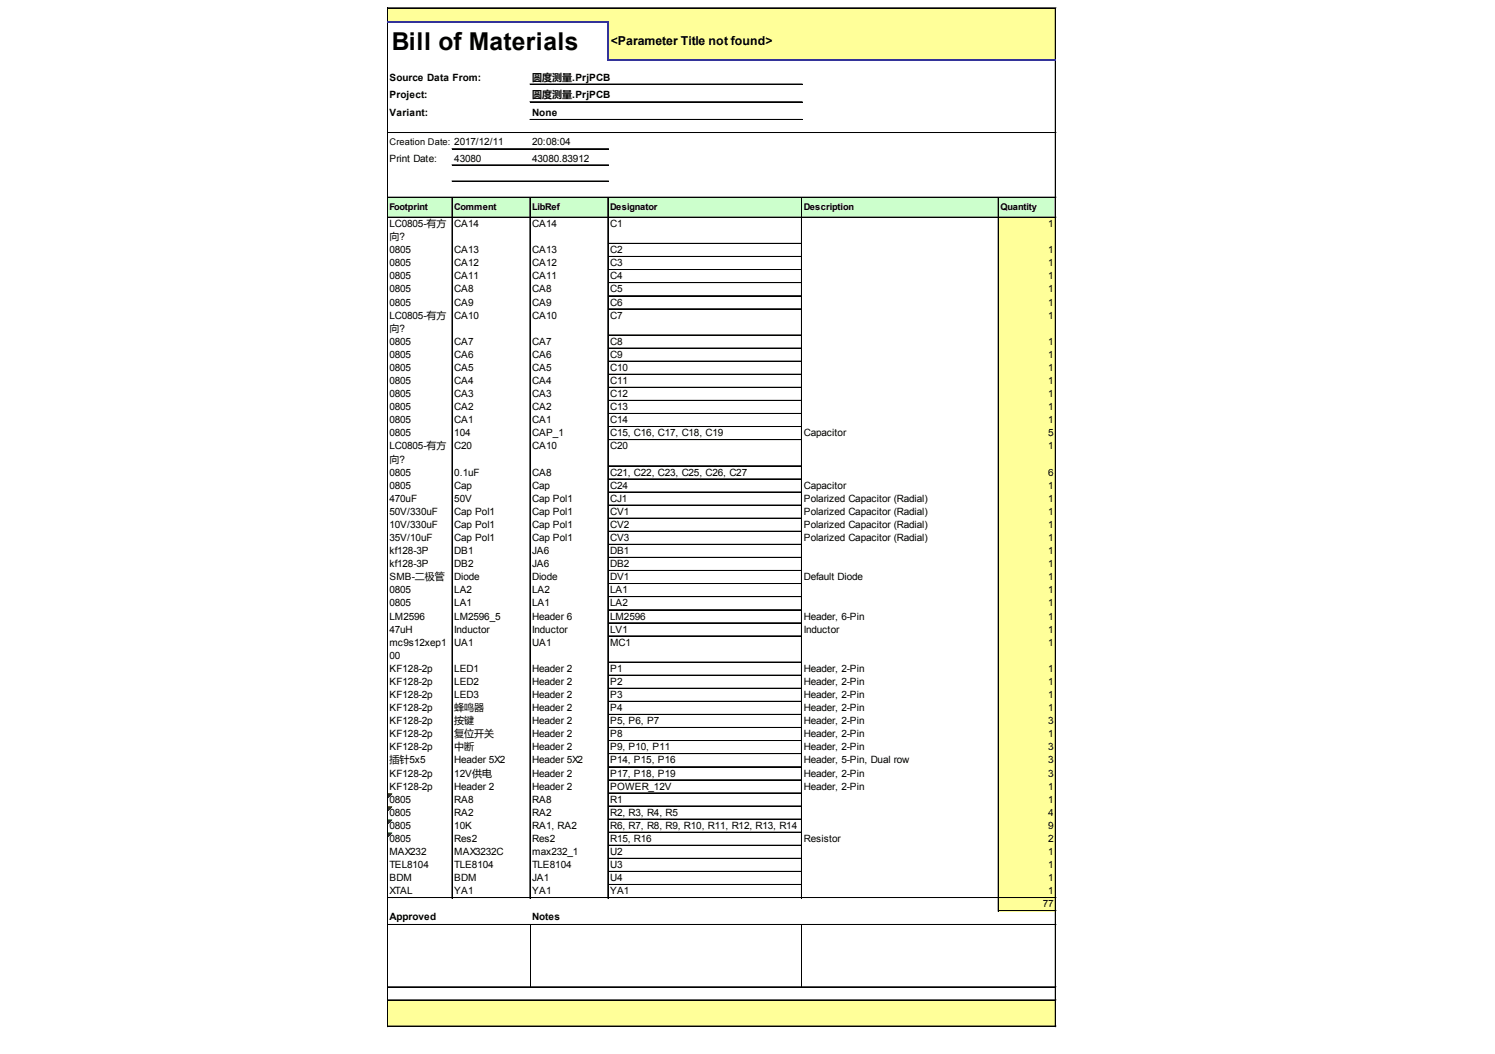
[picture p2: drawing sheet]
<svg xmlns="http://www.w3.org/2000/svg" width="287mm" height="202mm" viewBox="0 0 287 202" stroke-linecap="round" stroke-linejoin="round" font-family="sans-serif">
<defs><g id="words">
<text font-size="4.7" x="75.2" y="9.6">Bill of Materials</text>
<text font-size="2.4" x="117.2" y="8.7">&lt;Parameter Title not found&gt;</text>
<g font-size="1.9">
<text x="74.7" y="15.5">Source Data From:</text>
<text x="102.1" y="15.5">圆度测量.PrjPCB</text>
<text x="74.7" y="18.9">Project:</text>
<text x="74.7" y="22.3">Variant:</text>
<text x="102.1" y="18.9">圆度测量.PrjPCB</text>
<text x="102.1" y="22.3">None</text>
<text x="102.1" y="27.9">20:08:04</text>
<text x="74.7" y="31">Print Date:</text>
<text x="87.2" y="31">43080</text>
<text x="102.1" y="31">43080.83912</text>
<text x="74.7" y="43.5">LC0805-有方</text>
<text x="74.7" y="46">向?</text>
<text x="87.2" y="43.5">CA14</text>
<text x="102.1" y="43.5">CA14</text>
<text x="117.1" y="43.5">C1</text>
<text x="201.1" y="43.5">1</text>
<text x="74.7" y="48.6">0805</text>
<text x="74.7" y="51.1">0805</text>
<text x="74.7" y="53.6">0805</text>
<text x="87.2" y="48.6">CA13</text>
<text x="87.2" y="51.1">CA12</text>
<text x="87.2" y="53.6">CA11</text>
<text x="102.1" y="48.6">CA13</text>
<text x="102.1" y="51.1">CA12</text>
<text x="102.1" y="53.6">CA11</text>
<text x="117.1" y="48.6">C2</text>
<text x="117.1" y="51.1">C3</text>
<text x="117.1" y="53.6">C4</text>
<text x="201.1" y="48.6">1</text>
<text x="201.1" y="51.1">1</text>
<text x="201.1" y="53.6">1</text>
<text x="74.7" y="56.1">0805</text>
<text x="74.7" y="58.6">0805</text>
<text x="87.2" y="56.1">CA8</text>
<text x="87.2" y="58.6">CA9</text>
<text x="102.1" y="56.1">CA8</text>
<text x="102.1" y="58.6">CA9</text>
<text x="117.1" y="56.1">C5</text>
<text x="117.1" y="58.6">C6</text>
<text x="201.1" y="56.1">1</text>
<text x="201.1" y="58.6">1</text>
<text x="74.7" y="61.1">LC0805-有方</text>
<text x="74.7" y="63.6">向?</text>
<text x="87.2" y="61.1">CA10</text>
<text x="102.1" y="61.1">CA10</text>
<text x="117.1" y="61.1">C7</text>
<text x="201.1" y="61.1">1</text>
<text x="74.7" y="66.1">0805</text>
<text x="74.7" y="68.6">0805</text>
<text x="74.7" y="71.1">0805</text>
<text x="87.2" y="66.1">CA7</text>
<text x="87.2" y="68.6">CA6</text>
<text x="87.2" y="71.1">CA5</text>
<text x="102.1" y="66.1">CA7</text>
<text x="102.1" y="68.6">CA6</text>
<text x="102.1" y="71.1">CA5</text>
<text x="117.1" y="66.1">C8</text>
<text x="117.1" y="68.6">C9</text>
<text x="117.1" y="71.1">C10</text>
<text x="201.1" y="66.1">1</text>
<text x="201.1" y="68.6">1</text>
<text x="201.1" y="71.1">1</text>
<text x="74.7" y="73.6">0805</text>
<text x="74.7" y="76.2">0805</text>
<text x="87.2" y="73.6">CA4</text>
<text x="87.2" y="76.2">CA3</text>
<text x="102.1" y="73.6">CA4</text>
<text x="102.1" y="76.2">CA3</text>
<text x="117.1" y="73.6">C11</text>
<text x="117.1" y="76.2">C12</text>
<text x="201.1" y="73.6">1</text>
<text x="201.1" y="76.2">1</text>
<text x="74.7" y="78.7">0805</text>
<text x="74.7" y="81.2">0805</text>
<text x="74.7" y="83.7">0805</text>
<text x="87.2" y="78.7">CA2</text>
<text x="87.2" y="81.2">CA1</text>
<text x="87.2" y="83.7">104</text>
<text x="102.1" y="78.7">CA2</text>
<text x="102.1" y="81.2">CA1</text>
<text x="102.1" y="83.7">CAP_1</text>
<text x="117.1" y="78.7">C13</text>
<text x="117.1" y="81.2">C14</text>
<text x="117.1" y="83.7">C15, C16, C17, C18, C19</text>
<text x="154.2" y="83.7">Capacitor</text>
<text x="201.1" y="78.7">1</text>
<text x="201.1" y="81.2">1</text>
<text x="201.1" y="83.7">5</text>
<text x="74.7" y="86.2">LC0805-有方</text>
<text x="74.7" y="88.7">向?</text>
<text x="87.2" y="86.2">C20</text>
<text x="102.1" y="86.2">CA10</text>
<text x="117.1" y="86.2">C20</text>
<text x="201.1" y="86.2">1</text>
<text x="74.7" y="91.2">0805</text>
<text x="74.7" y="93.7">0805</text>
<text x="87.2" y="91.2">0.1uF</text>
<text x="87.2" y="93.7">Cap</text>
<text x="102.1" y="91.2">CA8</text>
<text x="102.1" y="93.7">Cap</text>
<text x="117.1" y="91.2">C21, C22, C23, C25, C26, C27</text>
<text x="117.1" y="93.7">C24</text>
<text x="154.2" y="93.7">Capacitor</text>
<text x="201.1" y="91.2">6</text>
<text x="201.1" y="93.7">1</text>
<text x="74.7" y="96.2">470uF</text>
<text x="74.7" y="98.7">50V/330uF</text>
<text x="74.7" y="101.2">10V/330uF</text>
<text x="87.2" y="96.2">50V</text>
<text x="87.2" y="98.7">Cap Pol1</text>
<text x="87.2" y="101.2">Cap Pol1</text>
<text x="102.1" y="96.2">Cap Pol1</text>
<text x="102.1" y="98.7">Cap Pol1</text>
<text x="102.1" y="101.2">Cap Pol1</text>
<text x="117.1" y="96.2">CJ1</text>
<text x="117.1" y="98.7">CV1</text>
<text x="117.1" y="101.2">CV2</text>
<text x="154.2" y="96.2">Polarized Capacitor (Radial)</text>
<text x="154.2" y="98.7">Polarized Capacitor (Radial)</text>
<text x="154.2" y="101.2">Polarized Capacitor (Radial)</text>
<text x="201.1" y="96.2">1</text>
<text x="201.1" y="98.7">1</text>
<text x="201.1" y="101.2">1</text>
<text x="74.7" y="103.8">35V/10uF</text>
<text x="74.7" y="106.3">kf128-3P</text>
<text x="87.2" y="103.8">Cap Pol1</text>
<text x="87.2" y="106.3">DB1</text>
<text x="102.1" y="103.8">Cap Pol1</text>
<text x="102.1" y="106.3">JA6</text>
<text x="117.1" y="103.8">CV3</text>
<text x="117.1" y="106.3">DB1</text>
<text x="154.2" y="103.8">Polarized Capacitor (Radial)</text>
<text x="201.1" y="103.8">1</text>
<text x="201.1" y="106.3">1</text>
<text x="74.7" y="108.8">kf128-3P</text>
<text x="74.7" y="111.3">SMB-二极管</text>
<text x="74.7" y="113.8">0805</text>
<text x="87.2" y="108.8">DB2</text>
<text x="87.2" y="111.3">Diode</text>
<text x="87.2" y="113.8">LA2</text>
<text x="102.1" y="108.8">JA6</text>
<text x="102.1" y="111.3">Diode</text>
<text x="102.1" y="113.8">LA2</text>
<text x="117.1" y="108.8">DB2</text>
<text x="117.1" y="111.3">DV1</text>
<text x="117.1" y="113.8">LA1</text>
<text x="154.2" y="111.3">Default Diode</text>
<text x="201.1" y="108.8">1</text>
<text x="201.1" y="111.3">1</text>
<text x="201.1" y="113.8">1</text>
<text x="74.7" y="116.3">0805</text>
<text x="74.7" y="118.8">LM2596</text>
<text x="87.2" y="116.3">LA1</text>
<text x="87.2" y="118.8">LM2596_5</text>
<text x="102.1" y="116.3">LA1</text>
<text x="102.1" y="118.8">Header 6</text>
<text x="117.1" y="116.3">LA2</text>
<text x="117.1" y="118.8">LM2596</text>
<text x="154.2" y="118.8">Header, 6-Pin</text>
<text x="201.1" y="116.3">1</text>
<text x="201.1" y="118.8">1</text>
<text x="74.7" y="121.3">47uH</text>
<text x="74.7" y="123.8">mc9s12xep1</text>
<text x="87.2" y="121.3">Inductor</text>
<text x="87.2" y="123.8">UA1</text>
<text x="102.1" y="121.3">Inductor</text>
<text x="102.1" y="123.8">UA1</text>
<text x="117.1" y="121.3">LV1</text>
<text x="117.1" y="123.8">MC1</text>
<text x="154.2" y="121.3">Inductor</text>
<text x="201.1" y="121.3">1</text>
<text x="201.1" y="123.8">1</text>
<text x="74.7" y="126.3">00</text>
<text x="74.7" y="128.9">KF128-2p</text>
<text x="74.7" y="131.4">KF128-2p</text>
<text x="87.2" y="128.9">LED1</text>
<text x="87.2" y="131.4">LED2</text>
<text x="102.1" y="128.9">Header 2</text>
<text x="102.1" y="131.4">Header 2</text>
<text x="117.1" y="128.9">P1</text>
<text x="117.1" y="131.4">P2</text>
<text x="154.2" y="128.9">Header, 2-Pin</text>
<text x="154.2" y="131.4">Header, 2-Pin</text>
<text x="201.1" y="128.9">1</text>
<text x="201.1" y="131.4">1</text>
<text x="74.7" y="133.9">KF128-2p</text>
<text x="74.7" y="136.4">KF128-2p</text>
<text x="87.2" y="133.9">LED3</text>
<text x="87.2" y="136.4">蜂鸣器</text>
<text x="102.1" y="133.9">Header 2</text>
<text x="102.1" y="136.4">Header 2</text>
<text x="117.1" y="133.9">P3</text>
<text x="117.1" y="136.4">P4</text>
<text x="154.2" y="133.9">Header, 2-Pin</text>
<text x="154.2" y="136.4">Header, 2-Pin</text>
<text x="201.1" y="133.9">1</text>
<text x="201.1" y="136.4">1</text>
<text x="74.7" y="138.9">KF128-2p</text>
<text x="74.7" y="141.4">KF128-2p</text>
<text x="74.7" y="143.9">KF128-2p</text>
<text x="87.2" y="138.9">按键</text>
<text x="87.2" y="141.4">复位开关</text>
<text x="87.2" y="143.9">中断</text>
<text x="102.1" y="138.9">Header 2</text>
<text x="102.1" y="141.4">Header 2</text>
<text x="102.1" y="143.9">Header 2</text>
<text x="117.1" y="138.9">P5, P6, P7</text>
<text x="117.1" y="141.4">P8</text>
<text x="117.1" y="143.9">P9, P10, P11</text>
<text x="154.2" y="138.9">Header, 2-Pin</text>
<text x="154.2" y="141.4">Header, 2-Pin</text>
<text x="154.2" y="143.9">Header, 2-Pin</text>
<text x="201.1" y="138.9">3</text>
<text x="201.1" y="141.4">1</text>
<text x="201.1" y="143.9">3</text>
<text x="74.7" y="146.4">插针5x5</text>
<text x="74.7" y="148.9">KF128-2p</text>
<text x="87.2" y="146.4">Header 5X2</text>
<text x="87.2" y="148.9">12V供电</text>
<text x="102.1" y="146.4">Header 5X2</text>
<text x="102.1" y="148.9">Header 2</text>
<text x="117.1" y="146.4">P14, P15, P16</text>
<text x="117.1" y="148.9">P17, P18, P19</text>
<text x="154.2" y="146.4">Header, 5-Pin, Dual row</text>
<text x="154.2" y="148.9">Header, 2-Pin</text>
<text x="201.1" y="146.4">3</text>
<text x="201.1" y="148.9">3</text>
<text x="74.7" y="151.4">KF128-2p</text>
<text x="74.7" y="153.9">0805</text>
<text x="87.2" y="151.4">Header 2</text>
<text x="87.2" y="153.9">RA8</text>
<text x="102.1" y="151.4">Header 2</text>
<text x="102.1" y="153.9">RA8</text>
<text x="117.1" y="151.4">POWER_12V</text>
<text x="117.1" y="153.9">R1</text>
<text x="154.2" y="151.4">Header, 2-Pin</text>
<text x="201.1" y="151.4">1</text>
<text x="201.1" y="153.9">1</text>
<text x="74.7" y="156.5">0805</text>
<text x="74.7" y="159">0805</text>
<text x="74.7" y="161.5">0805</text>
<text x="87.2" y="156.5">RA2</text>
<text x="87.2" y="159">10K</text>
<text x="87.2" y="161.5">Res2</text>
<text x="102.1" y="156.5">RA2</text>
<text x="102.1" y="159">RA1, RA2</text>
<text x="102.1" y="161.5">Res2</text>
<text x="117.1" y="156.5">R2, R3, R4, R5</text>
<text x="117.1" y="159">R6, R7, R8, R9, R10, R11, R12, R13, R14</text>
<text x="117.1" y="161.5">R15, R16</text>
<text x="154.2" y="161.5">Resistor</text>
<text x="201.1" y="156.5">4</text>
<text x="201.1" y="159">9</text>
<text x="201.1" y="161.5">2</text>
<text x="74.7" y="164">MAX232</text>
<text x="74.7" y="166.5">TEL8104</text>
<text x="87.2" y="164">MAX3232C</text>
<text x="87.2" y="166.5">TLE8104</text>
<text x="102.1" y="164">max232_1</text>
<text x="102.1" y="166.5">TLE8104</text>
<text x="117.1" y="164">U2</text>
<text x="117.1" y="166.5">U3</text>
<text x="201.1" y="164">1</text>
<text x="201.1" y="166.5">1</text>
<text x="74.7" y="169">BDM</text>
<text x="74.7" y="171.5">XTAL</text>
<text x="87.2" y="169">BDM</text>
<text x="87.2" y="171.5">YA1</text>
<text x="102.1" y="169">JA1</text>
<text x="102.1" y="171.5">YA1</text>
<text x="117.1" y="169">U4</text>
<text x="117.1" y="171.5">YA1</text>
<text x="201.1" y="169">1</text>
<text x="201.1" y="171.5">1</text>
<text x="74.7" y="176.5">Approved</text>
<text x="102.1" y="176.5">Notes</text>
<text x="200.1" y="174">77</text>
</g>
<g font-size="1.8">
<text x="74.7" y="27.9">Creation Date: 2017/12/11</text>
<text x="74.7" y="40.3">Footprint</text>
<text x="87.2" y="40.3">Comment</text>
<text x="102.1" y="40.3">LibRef</text>
<text x="117.1" y="40.3">Designator</text>
<text x="154.2" y="40.3">Description</text>
<text x="191.9" y="40.3">Quantity</text>
</g>
</g></defs>
<g fill="#ff9">
<path d="M74.4 1.6h128.2v2.7h-128.2z"/>
<path d="M116.6 4.2h86v7.5h-86z"/>
</g>
<path d="M74.4 37.8h128.2v4h-128.2z" fill="#cfc"/>
<g fill="#ff9">
<path d="M191.5 41.7h11.1v5.1h-11.1z"/>
<path d="M191.5 46.7h11.1v2.6h-11.1z"/>
<path d="M191.5 49.2h11.1v2.6h-11.1z"/>
<path d="M191.5 51.7h11.1v2.6h-11.1z"/>
<path d="M191.5 54.2h11.1v2.7h-11.1z"/>
<path d="M191.5 56.7h11.1v2.7h-11.1z"/>
<path d="M191.5 59.2h11.1v5.2h-11.1z"/>
<path d="M191.5 64.2h11.1v2.7h-11.1z"/>
<path d="M191.5 66.7h11.1v2.7h-11.1z"/>
<path d="M191.5 69.3h11.1v2.6h-11.1z"/>
<path d="M191.5 71.8h11.1v2.6h-11.1z"/>
<path d="M191.5 74.3h11.1v2.6h-11.1z"/>
<path d="M191.5 76.8h11.1v2.6h-11.1z"/>
<path d="M191.5 79.3h11.1v2.6h-11.1z"/>
<path d="M191.5 81.8h11.1v2.7h-11.1z"/>
<path d="M191.5 84.3h11.1v5.2h-11.1z"/>
<path d="M191.5 89.3h11.1v2.7h-11.1z"/>
<path d="M191.5 91.8h11.1v2.7h-11.1z"/>
<path d="M191.5 94.3h11.1v2.7h-11.1z"/>
<path d="M191.5 96.9h11.1v2.6h-11.1z"/>
<path d="M191.5 99.4h11.1v2.6h-11.1z"/>
<path d="M191.5 101.9h11.1v52.8h-11.1z"/>
</g>
<path d="M74.4 152.2h.8" fill="none" stroke="#008000" stroke-width=".19"/>
<path d="M74.4 152.2h.8v.2h-.8z" fill="#008000"/>
<path d="M74.4 152.4h.6" fill="none" stroke="#008000" stroke-width=".19"/>
<path d="M74.4 152.4h.6v.1h-.6z" fill="#008000"/>
<path d="M74.4 152.5h.5" fill="none" stroke="#008000" stroke-width=".19"/>
<path d="M74.4 152.5h.5v.1h-.5z" fill="#008000"/>
<path d="M74.4 152.6h.3" fill="none" stroke="#008000" stroke-width=".19"/>
<path d="M74.4 152.6h.3v.2h-.3z" fill="#008000"/>
<path d="M74.4 152.8h.2" fill="none" stroke="#008000" stroke-width=".19"/>
<path d="M74.4 152.8h.2v.1h-.2z" fill="#008000"/>
<path d="M191.5 154.6h11.1v2.6h-11.1z" fill="#ff9"/>
<path d="M74.4 154.7h.8" fill="none" stroke="#008000" stroke-width=".19"/>
<path d="M74.4 154.7h.8v.2h-.8z" fill="#008000"/>
<path d="M74.4 154.9h.6" fill="none" stroke="#008000" stroke-width=".19"/>
<path d="M74.4 154.9h.6v.1h-.6z" fill="#008000"/>
<path d="M74.4 155h.5" fill="none" stroke="#008000" stroke-width=".19"/>
<path d="M74.4 155h.5v.2h-.5z" fill="#008000"/>
<path d="M74.4 155.2h.3" fill="none" stroke="#008000" stroke-width=".19"/>
<path d="M74.4 155.2h.3v.1h-.3z" fill="#008000"/>
<path d="M74.4 155.3h.2" fill="none" stroke="#008000" stroke-width=".19"/>
<path d="M74.4 155.3h.2v.2h-.2z" fill="#008000"/>
<path d="M191.5 157.1h11.1v2.6h-11.1z" fill="#ff9"/>
<path d="M74.4 157.2h.8" fill="none" stroke="#008000" stroke-width=".19"/>
<path d="M74.4 157.2h.8v.2h-.8z" fill="#008000"/>
<path d="M74.4 157.4h.6" fill="none" stroke="#008000" stroke-width=".19"/>
<path d="M74.4 157.4h.6v.1h-.6z" fill="#008000"/>
<path d="M74.4 157.5h.5" fill="none" stroke="#008000" stroke-width=".19"/>
<path d="M74.4 157.5h.5v.2h-.5z" fill="#008000"/>
<path d="M74.4 157.7h.3" fill="none" stroke="#008000" stroke-width=".19"/>
<path d="M74.4 157.7h.3v.1h-.3z" fill="#008000"/>
<path d="M74.4 157.8h.2" fill="none" stroke="#008000" stroke-width=".19"/>
<path d="M74.4 157.8h.2v.2h-.2z" fill="#008000"/>
<path d="M191.5 159.6h11.1v2.6h-11.1z" fill="#ff9"/>
<path d="M74.4 159.7h.8" fill="none" stroke="#008000" stroke-width=".19"/>
<path d="M74.4 159.7h.8v.2h-.8z" fill="#008000"/>
<path d="M74.4 159.9h.6" fill="none" stroke="#008000" stroke-width=".19"/>
<path d="M74.4 159.9h.6v.1h-.6z" fill="#008000"/>
<path d="M74.4 160h.5" fill="none" stroke="#008000" stroke-width=".19"/>
<path d="M74.4 160h.5v.2h-.5z" fill="#008000"/>
<path d="M74.4 160.2h.3" fill="none" stroke="#008000" stroke-width=".19"/>
<path d="M74.4 160.2h.3v.1h-.3z" fill="#008000"/>
<path d="M74.4 160.3h.2" fill="none" stroke="#008000" stroke-width=".19"/>
<path d="M74.4 160.3h.2v.2h-.2z" fill="#008000"/>
<g fill="#ff9">
<path d="M191.5 162.1h11.1v12.7h-11.1z"/>
<path d="M74.4 191.8h128.2v5.1h-128.2z"/>
</g>
<g fill="none" stroke="#000" stroke-width=".19">
<path d="M74.3 1.5v2.5M74.3 4.3v192.6M74.4 1.5v2.5M74.4 4.3v192.6M74.4 1.5h128.2M74.4 1.6h128.2M101.7 16.1h52.2M101.7 16.2h52.2M101.7 19.5h52.2M101.7 19.6h52.2M202.4 1.7v9.7M202.4 11.7v185.2"/>
<path d="M202.5 1.7v9.7M202.5 11.7v185.2M74.4 25.4h128.2M74.4 25.5h128.2M74.4 37.8h128.2M74.4 37.9h128.2M86.7 38v134.3M86.7 28.5h30.1M86.7 28.6h30.1M86.7 31.6h30.1M86.7 31.7h30.1M86.7 34.7h30.1"/>
<path d="M86.7 34.8h30.1M86.8 38v134.3M101.7 38v134.3M101.7 22.9h52.2M101.7 23h52.2M116.6 38v134.3M116.7 38v134.3M153.8 38v134.3M191.5 38v136.8M191.6 38v136.8M74.4 41.7h128.2M116.8 46.7h37"/>
<path d="M116.8 49.2h37M116.8 49.3h37M116.8 51.7h37M116.8 51.8h37M116.8 54.2h37M116.8 54.3h37M116.8 56.7h37M116.8 56.8h37M116.8 59.2h37M116.8 59.3h37M116.8 64.2h37M116.8 64.3h37"/>
<path d="M116.8 66.7h37M116.8 66.8h37M116.8 69.3h37M116.8 71.8h37M116.8 74.3h37M116.8 76.8h37M116.8 76.9h37M116.8 79.3h37M116.8 79.4h37M116.8 81.8h37M116.8 81.9h37M116.8 84.3h37"/>
<path d="M116.8 84.4h37M116.8 89.3h37M116.8 89.4h37M116.8 91.8h37M116.8 91.9h37M116.8 94.3h37M116.8 94.4h37M116.8 96.9h37M116.8 99.4h37M116.8 101.9h37M116.8 104.4h37M116.8 104.5h37"/>
<path d="M116.8 106.9h37M116.8 107h37M116.8 109.4h37M116.8 109.5h37M116.8 111.9h37M116.8 112h37M116.8 114.4h37M116.8 114.5h37M116.8 116.9h37M116.8 117h37M116.8 119.4h37M116.8 119.5h37"/>
<path d="M116.8 121.9h37M116.8 122h37M116.8 127h37M116.8 129.5h37M116.8 132h37M116.8 132.1h37M116.8 134.5h37M116.8 134.6h37M116.8 137h37M116.8 137.1h37M116.8 139.5h37M116.8 139.6h37"/>
<path d="M116.8 142h37M116.8 142.1h37M116.8 144.5h37M116.8 144.6h37M116.8 147h37M116.8 147.1h37M116.8 149.5h37M116.8 149.6h37M116.8 152.1h37M116.8 154.6h37M116.8 157.1h37M116.8 157.2h37"/>
<path d="M116.8 159.6h37M116.8 159.7h37M74.4 172.1h128.2M74.4 172.2h128.2M74.4 177.3h128.2M74.4 177.4h128.2M101.7 177.4v11.9M116.8 162.1h37M116.8 162.2h37M116.8 164.6h37M116.8 164.7h37M116.8 167.1h37"/>
<path d="M116.8 167.2h37M116.8 169.6h37M116.8 169.7h37M153.8 177.4v11.9M191.6 174.6h11M191.6 174.7h11M74.4 189.3h128.2M74.4 191.8h128.2M74.4 196.8h128.2M74.4 196.9h128.2"/>
</g>
<path d="M74.3 4.2h42.5M116.6 4.3v7.4M116.8 11.5h85.8" fill="none" stroke="#339" stroke-width=".3"/>
<use href="#words"/>
</svg>
